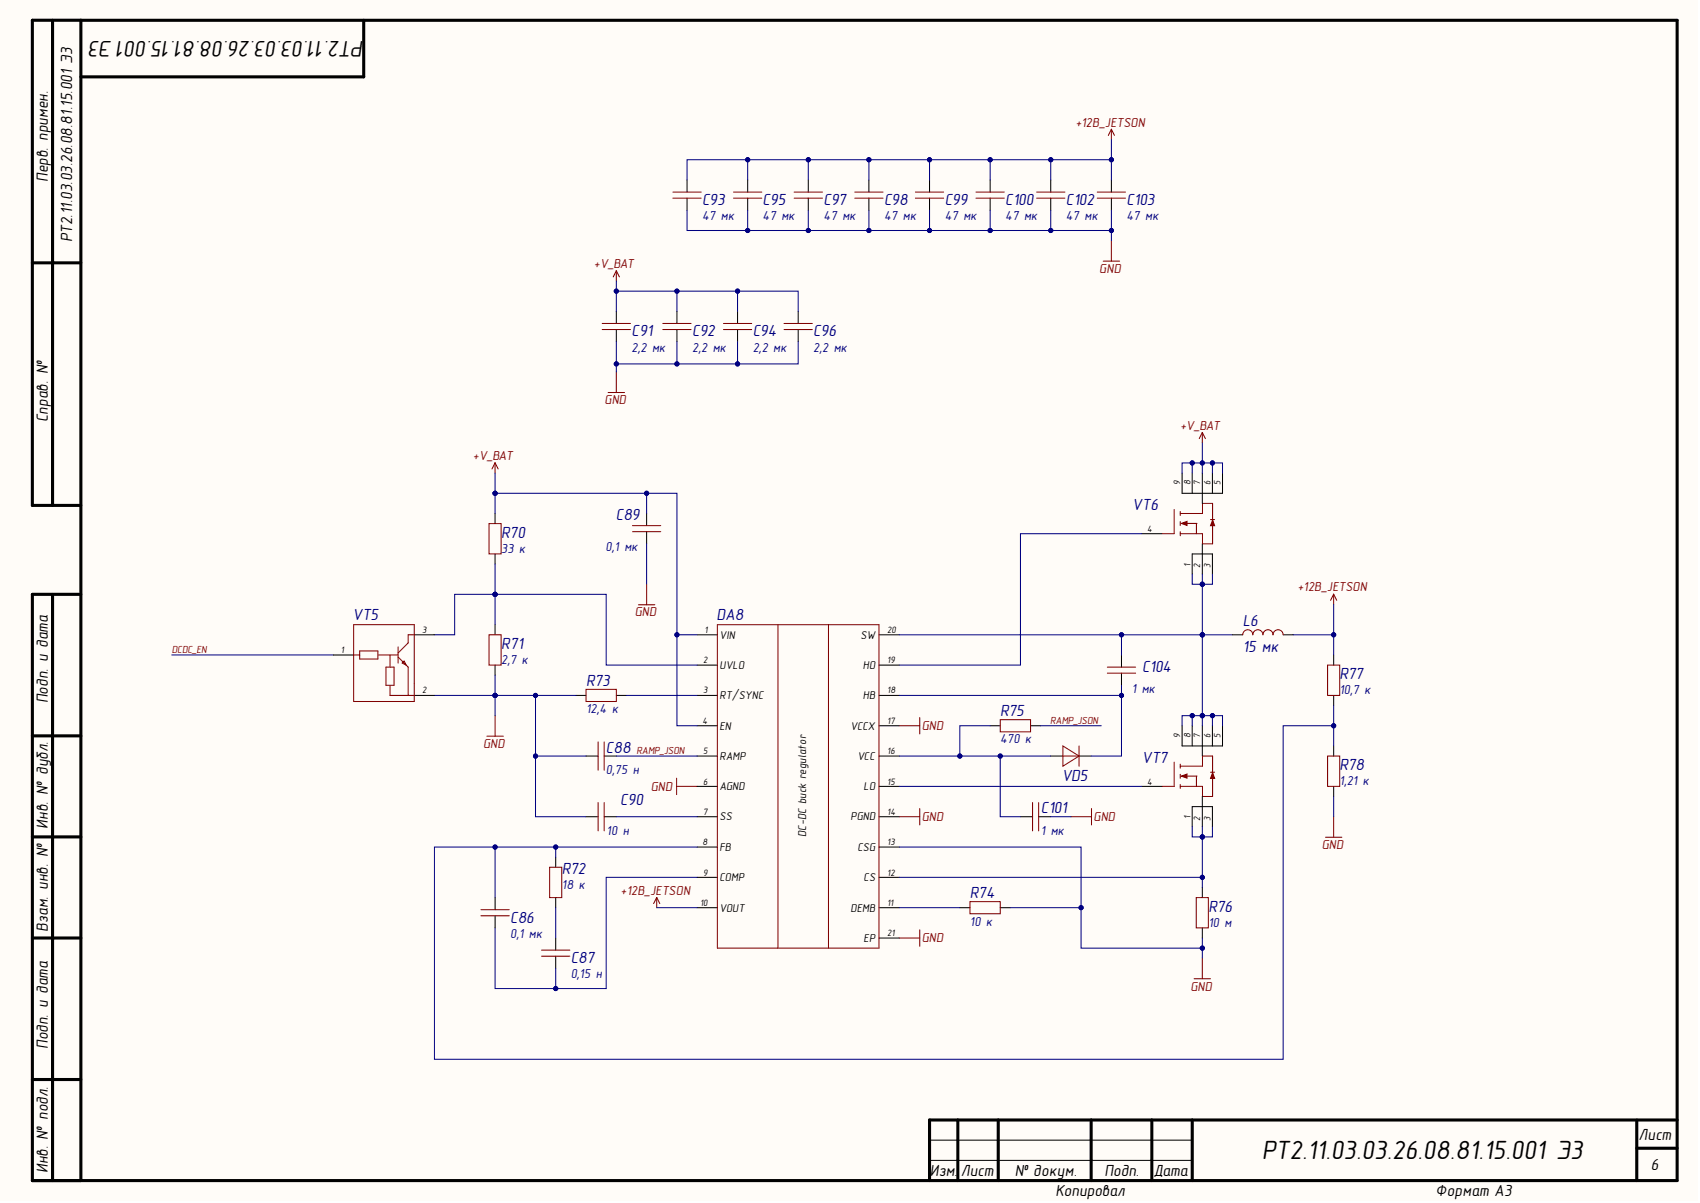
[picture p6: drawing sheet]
<svg xmlns="http://www.w3.org/2000/svg" width="420mm" height="297mm" viewBox="0 0 420 297" stroke-linecap="round" stroke-linejoin="round" font-family="sans-serif">
<defs><g id="words">
<text font-size="6.6" x="311.6" y="286.3">РТ2.11.03.03.26.08.81.15.001 Э3</text>
<text font-size="5.6" x="89.9" y="10.1" transform="rotate(-180 89.9 10.1)">РТ2.11.03.03.26.08.81.15.001 Э3</text>
<g font-size="4">
<text x="11.8" y="45" transform="rotate(-90 11.8 45)">Перв. примен.</text>
<text x="17.8" y="59.8" transform="rotate(-90 17.8 59.8)">РТ2.11.03.03.26.08.81.15.001 Э3</text>
<text x="11.8" y="104.2" transform="rotate(-90 11.8 104.2)">Справ. №</text>
<text x="11.8" y="173.7" transform="rotate(-90 11.8 173.7)">Подп. и дата</text>
<text x="11.8" y="204.6" transform="rotate(-90 11.8 204.6)">Инв. № дубл.</text>
<text x="11.8" y="230.1" transform="rotate(-90 11.8 230.1)">Взам. инв. №</text>
<text x="11.8" y="259" transform="rotate(-90 11.8 259)">Подп. и дата</text>
<text x="404.6" y="281.4">Лист</text>
<text x="11.8" y="289.7" transform="rotate(-90 11.8 289.7)">Инв. № подл.</text>
<text x="229.7" y="290.3">Изм.</text>
<text x="237.3" y="290.3">Лист</text>
<text x="250.6" y="290.3">№ докум.</text>
<text x="272.7" y="290.3">Подп.</text>
<text x="284.8" y="290.3">Дата</text>
<text x="407.7" y="288.9">6</text>
<text x="260.7" y="295.3">Копировал</text>
<text x="354.5" y="295.3">Формат А3</text>
</g>
<g font-size="4" fill="#000080">
<text x="173.4" y="50.7">C93</text>
<text x="188.3" y="50.7">C95</text>
<text x="203.4" y="50.7">C97</text>
<text x="218.3" y="50.7">C98</text>
<text x="233.3" y="50.7">C99</text>
<text x="248.2" y="50.7">C100</text>
<text x="263.2" y="50.7">C102</text>
<text x="278.1" y="50.7">C103</text>
<text x="156" y="83.1">C91</text>
<text x="170.9" y="83.1">C92</text>
<text x="185.9" y="83.1">C94</text>
<text x="200.8" y="83.1">C96</text>
<text x="152.1" y="128.4">C89</text>
<text x="279.6" y="126">VT6</text>
<text x="123.8" y="132.8">R70</text>
<text x="87" y="153.1">VT5</text>
<text x="176.9" y="153.1">DA8</text>
<text x="306.9" y="154.7">L6</text>
<text x="123.8" y="160.2">R71</text>
<text x="306.9" y="161">15 мк</text>
<text x="282" y="165.9">C104</text>
<text x="330.8" y="167.8">R77</text>
<text x="144.7" y="169.4">R73</text>
<text x="247" y="176.9">R75</text>
<text x="149.6" y="185.9">C88</text>
<text x="282" y="188.4">VT7</text>
<text x="330.8" y="190.2">R78</text>
<text x="262.2" y="193">VD5</text>
<text x="153.2" y="198.9">C90</text>
<text x="257" y="200.8">C101</text>
<text x="138.7" y="215.9">R72</text>
<text x="239.5" y="221.8">R74</text>
<text x="126" y="227.9">C86</text>
<text x="298.4" y="225.2">R76</text>
<text x="140.9" y="237.8">C87</text>
</g>
<g font-size="3.3" fill="#800000">
<text x="265.6" y="31.3">+12В_JETSON</text>
<text x="146.7" y="66.2">+V_BAT</text>
<text x="271.5" y="67.4">GND</text>
<text x="149.3" y="99.8">GND</text>
<text x="291.4" y="106.2">+V_BAT</text>
<text x="116.8" y="113.6">+V_BAT</text>
<text x="320.4" y="146">+12В_JETSON</text>
<text x="156.7" y="152.2">GND</text>
<text x="119.3" y="184.7">GND</text>
<text x="227.6" y="180.3">GND</text>
<text x="160.7" y="195.3">GND</text>
<text x="227.6" y="202.8">GND</text>
<text x="270" y="202.8">GND</text>
<text x="326.4" y="209.6">GND</text>
<text x="153.3" y="220.9">+12В_JETSON</text>
<text x="227.6" y="232.7">GND</text>
<text x="293.9" y="244.6">GND</text>
</g>
<g font-size="3.3" fill="#000080">
<text x="173.4" y="54.3">47 мк</text>
<text x="188.3" y="54.3">47 мк</text>
<text x="203.4" y="54.3">47 мк</text>
<text x="218.3" y="54.3">47 мк</text>
<text x="233.3" y="54.3">47 мк</text>
<text x="248.2" y="54.3">47 мк</text>
<text x="263.2" y="54.3">47 мк</text>
<text x="278.1" y="54.3">47 мк</text>
<text x="156" y="86.8">2,2 мк</text>
<text x="170.9" y="86.8">2,2 мк</text>
<text x="185.9" y="86.8">2,2 мк</text>
<text x="200.8" y="86.8">2,2 мк</text>
<text x="123.8" y="136.5">33 к</text>
<text x="149.6" y="136.2">0,1 мк</text>
<text x="123.8" y="164">2,7 к</text>
<text x="279.5" y="171.1">1 мк</text>
<text x="330.8" y="171.4">10,7 к</text>
<text x="144.7" y="176.1">12,4 к</text>
<text x="247" y="183.6">470 к</text>
<text x="149.6" y="191.1">0,75 н</text>
<text x="330.8" y="193.9">1,21 к</text>
<text x="149.8" y="206.1">10 н</text>
<text x="257" y="206.1">1 мк</text>
<text x="138.7" y="219.6">18 к</text>
<text x="126" y="231.6">0,1 мк</text>
<text x="239.5" y="228.5">10 к</text>
<text x="298.4" y="228.8">10 м</text>
<text x="140.9" y="241.6">0,15 н</text>
</g>
<g font-size="2.8">
<text x="177.7" y="157.7">VIN</text>
<text x="212.5" y="157.7">SW</text>
<text x="177.7" y="165.2">UVLO</text>
<text x="213.1" y="165.2">HO</text>
<text x="177.7" y="172.7">RT/SYNC</text>
<text x="213.1" y="172.7">HB</text>
<text x="177.7" y="180.2">EN</text>
<text x="210" y="180.2">VCCX</text>
<text x="177.7" y="187.6">RAMP</text>
<text x="211.7" y="187.6">VCC</text>
<text x="177.7" y="195.2">AGND</text>
<text x="213.3" y="195.2">LO</text>
<text x="177.7" y="202.6">SS</text>
<text x="210" y="202.6">PGND</text>
<text x="199.1" y="206.6" transform="rotate(-90 199.1 206.6)">DC-DC buck regulator</text>
<text x="177.7" y="210.1">FB</text>
<text x="211.7" y="210.1">CSG</text>
<text x="177.7" y="217.6">COMP</text>
<text x="213.3" y="217.6">CS</text>
<text x="177.7" y="225.1">VOUT</text>
<text x="210" y="225.1">DEMB</text>
<text x="213.3" y="232.6">EP</text>
</g>
<g font-size="2.6" fill="#800000">
<text x="42.4" y="161.2">DCDC_EN</text>
<text x="259.3" y="178.7">RAMP_JSON</text>
<text x="157.2" y="186.2">RAMP_JSON</text>
</g>
<g font-size="2.3">
<text x="291.4" y="119.8" transform="rotate(-90 291.4 119.8)">9</text>
<text x="293.9" y="119.8" transform="rotate(-90 293.9 119.8)">8</text>
<text x="296.4" y="119.8" transform="rotate(-90 296.4 119.8)">7</text>
<text x="298.9" y="119.8" transform="rotate(-90 298.9 119.8)">6</text>
<text x="301.4" y="119.8" transform="rotate(-90 301.4 119.8)">5</text>
<text x="283.3" y="131.3">4</text>
<text x="293.9" y="140" transform="rotate(-90 293.9 140)">1</text>
<text x="296.4" y="140.2" transform="rotate(-90 296.4 140.2)">2</text>
<text x="298.9" y="140.2" transform="rotate(-90 298.9 140.2)">3</text>
<text x="84.2" y="161.3">1</text>
<text x="104.3" y="156.3">3</text>
<text x="174" y="156.3">1</text>
<text x="219.1" y="156.3">20</text>
<text x="173.6" y="163.7">2</text>
<text x="219.1" y="163.7">19</text>
<text x="104.3" y="171.2">2</text>
<text x="173.6" y="171.2">3</text>
<text x="219.1" y="171.2">18</text>
<text x="173.5" y="178.8">4</text>
<text x="219.1" y="178.8">17</text>
<text x="291.4" y="182.2" transform="rotate(-90 291.4 182.2)">9</text>
<text x="293.9" y="182.2" transform="rotate(-90 293.9 182.2)">8</text>
<text x="296.4" y="182.2" transform="rotate(-90 296.4 182.2)">7</text>
<text x="298.9" y="182.2" transform="rotate(-90 298.9 182.2)">6</text>
<text x="301.4" y="182.2" transform="rotate(-90 301.4 182.2)">5</text>
<text x="173.6" y="186.2">5</text>
<text x="219.1" y="186.2">16</text>
<text x="173.6" y="193.7">6</text>
<text x="219.1" y="193.7">15</text>
<text x="283.3" y="193.7">4</text>
<text x="173.6" y="201.2">7</text>
<text x="219.1" y="201.2">14</text>
<text x="293.9" y="202.3" transform="rotate(-90 293.9 202.3)">1</text>
<text x="296.4" y="202.7" transform="rotate(-90 296.4 202.7)">2</text>
<text x="298.9" y="202.7" transform="rotate(-90 298.9 202.7)">3</text>
<text x="173.5" y="208.7">8</text>
<text x="219.1" y="208.7">13</text>
<text x="173.6" y="216.2">9</text>
<text x="219.1" y="216.2">12</text>
<text x="172.9" y="223.6">10</text>
<text x="219.1" y="223.6">11</text>
<text x="219.1" y="231.2">21</text>
</g>
</g></defs>
<g fill="#fffcf8">
<path d="M0 0h419.2v296.5h-419.2z" fill-rule="evenodd"/>
<path d="M0 0h419.2v296.5h-419.2z" fill-rule="evenodd"/>
</g>
<g fill="none" stroke="#000" stroke-width=".76">
<path d="M13 5v119.8M20 5v286.5M89.8 5v14h-69.8M8 64.9h12M20 124.8h-12v-119.8h406.2v286.5h-406.2v-144.7M8 146.8h12M13 146.8v144.7M8 181.7h12M8 206.6h12M8 231.6h12M8 266.6h12M236.5 276.5v15"/>
<path d="M246.5 276.5v15M269.5 276.5v15M284.4 276.5v15M294.4 276.5v15M404.2 276.5v15M414.2 276.5h-184.7v15M404.2 283.5h10"/>
</g>
<g fill="none" stroke="#000" stroke-width=".25">
<path d="M122.3 126.8v2.5M122.3 136.8v2.5M159.7 126.8v3M159.7 131.3v3M122.3 154.2v2.5M122.3 164.2v2.5M142.2 171.7h2.5M152.2 171.7h2.5M244.5 179.2h2.5M254.5 179.2h2.5M276.9 161.7v3M276.9 166.2v3"/>
<path d="M144.7 186.7h3M149.2 186.7h3M144.7 201.7h3M149.2 201.7h3M252 201.7h3M256.5 201.7h3M296.9 219.1v2.5M137.2 231.6v3M137.2 236.1v3M237 224.1h2.5M247 224.1h2.5M296.9 229.1v2.5"/>
<path d="M229.5 286.5h64.9M229.5 281.5h64.9"/>
</g>
<g fill="none" stroke="#800000" stroke-width=".25">
<path d="M120.8 129.3h3v7.5h-3zM156.2 129.8h7M156.2 131.3h7M120.8 156.7h3v7.5h-3zM144.7 170.2h7.5v3h-7.5zM247 177.7h7.5v3h-7.5zM273.4 164.7h7M273.4 166.2h7M147.7 183.2v7M147.7 198.2v7M149.2 183.2v7M149.2 198.2v7"/>
<path d="M255 198.2v7M256.5 198.2v7M291.5 189.2h5.4M291.5 194.2h5.4M291.5 193.7v1M292.1 191.6h3.5M133.7 234.6h7M133.7 236.1h7M239.5 222.6h7.5v3h-7.5zM295.4 221.6h3v7.5h-3z"/>
</g>
<path d="M291.7 191.6l1.4-.5v1z" fill="#800000"/>
<path d="M290 188.2v6h-3M291.5 188.7v1M291.5 191.2v1M291.7 191.6l1.4-.5v1zM295.4 191.7v2.5M299.4 186.7h-2.5v2.5M299.4 191.2v5.5h-2.5v-2.5" fill="none" stroke="#800000" stroke-width=".25"/>
<path d="M299.4 190.8l.5 1.4h-1z" fill="#800000"/>
<path d="M291.5 126.8h5.4M291.5 131.8h5.4M291.5 131.3v1M292.1 129.2h3.5M298.9 190.7h1M299.4 190.8l.5 1.4h-1zM299.4 186.7v5" fill="none" stroke="#800000" stroke-width=".25"/>
<path d="M291.9 179.2v5h10v-5M294.4 179.2v5M296.9 179.2v7.5M299.4 179.2v5M281.9 194.2h5M296.9 196.7v7.5M294.4 204.2v-5h5v5" fill="none" stroke="#000" stroke-width=".25"/>
<path d="M291.7 129.2l1.4-.5v1z" fill="#800000"/>
<path d="M290 125.8v6h-3M291.5 126.3v1M291.5 128.8v1M291.7 129.2l1.4-.5v1zM295.4 129.3v2.5M299.4 124.3h-2.5v2.5M299.4 128.8v5.5h-2.5v-2.5" fill="none" stroke="#800000" stroke-width=".25"/>
<path d="M299.4 128.4l.5 1.4h-1z" fill="#800000"/>
<g fill="none" stroke="#800000" stroke-width=".25">
<path d="M274.5 31.9v2.6M274.5 31.9l-.8 1.5M274.5 31.9l.7 1.5M166.2 47.4h7M166.2 48.9h7M181.1 47.4h7M181.1 48.9h7M196.1 47.4h7M196.1 48.9h7M211.1 47.4h7M211.1 48.9h7M226 47.4h7"/>
<path d="M226 48.9h7M241 47.4h7M241 48.9h7M256 47.4h7M256 48.9h7M271 47.4h6.9M271 48.9h6.9M274.5 59.4v5.1M148.7 79.9h7M152.2 66.9l-.8 1.5M152.2 66.9l.8 1.5M152.2 66.9v2.5"/>
<path d="M163.7 79.9h7M178.6 79.9h7M193.6 79.9h7M272.4 64.5h4.1M148.7 81.4h7M150.2 96.9h4M152.2 91.8v5.1M163.7 81.4h7M178.6 81.4h7M193.6 81.4h7M122.3 114.3l-.8 1.5M122.3 114.3l.7 1.5"/>
<path d="M122.3 114.3v2.5M296.9 106.8l-.8 1.5M296.9 106.8l.8 1.5M296.9 106.8v2.5M298.9 128.3h1M299.4 128.4l.5 1.4h-1zM299.4 124.3v5M157.7 149.3h4M159.7 144.3v5M177.1 154.2h40v79.9h-40zM192.1 154.2v79.9M204.6 154.2v79.9"/>
<path d="M329.3 146.7l-.7 1.5M329.3 146.7l.8 1.5M329.3 146.7v2.6M122.3 176.7v5.1M222.1 179.2h5M227.1 177.2v4M327.8 164.2h3v7.5h-3zM120.2 181.8h4.1M167.1 192.1v4.1M167.1 194.2h5.1M227.1 199.6v4.1M269.5 199.6v4.1"/>
<path d="M327.8 186.7h3v7.5h-3zM135.7 214.1h3v7.5h-3zM222.1 201.7h5M264.5 201.7h5M327.3 206.7h4.1M329.3 201.7v5M162.2 221.6l-.8 1.5M162.2 221.6l.7 1.5M162.2 221.6v2.5M222.1 231.6h5M227.1 229.6v4M296.9 236.6v5.1"/>
<path d="M294.9 241.7h4"/>
</g>
<g fill="none" stroke="#000" stroke-width=".25">
<path d="M169.7 44.4v3M169.7 48.9v3M184.6 44.4v3M184.6 48.9v3M199.6 44.4v3M199.6 48.9v3M214.6 44.4v3M214.6 48.9v3M229.5 44.4v3M229.5 48.9v3M244.5 44.4v3M244.5 48.9v3"/>
<path d="M259.5 44.4v3M259.5 48.9v3M274.5 44.4v3M274.5 48.9v3M152.2 76.9v3M167.2 76.9v3M182.1 76.9v3M197.1 76.9v3M152.2 81.4v3M167.2 81.4v3M182.1 81.4v3M197.1 81.4v3"/>
<path d="M291.9 116.8v5h10v-5M294.4 116.8v5M296.9 116.8v7.5M299.4 116.8v5M281.9 131.8h5M296.9 134.3v7.5M172.2 156.7h4.9M217.1 156.7h5M294.4 141.8v-5h5v5M172.2 164.2h4.9M172.2 171.7h4.9M172.2 179.2h4.9"/>
<path d="M217.1 164.2h5M217.1 171.7h5M217.1 179.2h5M329.3 161.7v2.5M329.3 171.7v2.5M172.2 186.7h4.9M172.2 194.2h4.9M217.1 186.7h5M217.1 194.2h5M259.5 186.7h3M266.5 186.7h3M329.3 184.2v2.5"/>
<path d="M329.3 194.2v2.5M137.2 211.6v2.5M172.2 201.7h4.9M172.2 209.2h4.9M172.2 216.6h4.9M217.1 201.7h5M217.1 209.2h5M217.1 216.6h5M137.2 221.6v2.5M172.2 224.1h4.9M217.1 224.1h5M217.1 231.6h5"/>
</g>
<path d="M262.5 184.2l4 2.5-4 2.5zM262.5 186.7h4M266.5 184.2v5" fill="none" stroke="#980000" stroke-width=".25"/>
<path d="M159.7 134.3v10M132.2 186.7h12.5M329.3 196.7v5M152.2 201.7h20" fill="none" stroke="#000080" stroke-width=".25"/>
<circle cx="132.2" cy="186.7" r=".51" fill="#000080"/>
<g fill="none" stroke="#000080" stroke-width=".25">
<path d="M244.5 179.2h-7.5v7.5M137.2 224.1v7.5"/>
<circle cx="132.2" cy="186.7" r=".51"/>
</g>
<circle cx="237" cy="186.7" r=".51" fill="#000080"/>
<g fill="none" stroke="#000080" stroke-width=".25">
<path d="M159.7 121.8v5M259.5 201.7h5"/>
<circle cx="237" cy="186.7" r=".51"/>
</g>
<circle cx="159.7" cy="121.8" r=".51" fill="#000080"/>
<g fill="none" stroke="#000080" stroke-width=".25">
<path d="M152.2 71.9v5"/>
<circle cx="159.7" cy="121.8" r=".51"/>
</g>
<circle cx="152.2" cy="71.9" r=".51" fill="#000080"/>
<g fill="none" stroke="#000080" stroke-width=".25">
<path d="M122.3 146.8v7.4"/>
<circle cx="152.2" cy="71.9" r=".51"/>
</g>
<circle cx="122.3" cy="146.8" r=".51" fill="#000080"/>
<g fill="none" stroke="#000080" stroke-width=".25">
<path d="M122.3 121.8v5"/>
<circle cx="122.3" cy="146.8" r=".51"/>
</g>
<circle cx="122.3" cy="121.8" r=".51" fill="#000080"/>
<g fill="none" stroke="#000080" stroke-width=".25">
<path d="M122.3 139.3v7.5"/>
<circle cx="122.3" cy="121.8" r=".51"/>
</g>
<circle cx="122.3" cy="146.8" r=".51" fill="#000080"/>
<g fill="none" stroke="#000080" stroke-width=".25">
<path d="M167.2 156.7h5"/>
<circle cx="122.3" cy="146.8" r=".51"/>
</g>
<circle cx="167.2" cy="156.7" r=".51" fill="#000080"/>
<g fill="none" stroke="#000080" stroke-width=".25">
<path d="M122.3 146.8h27.4v17.4h22.5M154.7 171.7h17.5"/>
<circle cx="167.2" cy="156.7" r=".51"/>
</g>
<circle cx="122.3" cy="146.8" r=".51" fill="#000080"/>
<g fill="none" stroke="#000080" stroke-width=".25">
<path d="M122.3 171.7h9.9M152.2 186.7h20"/>
<circle cx="122.3" cy="146.8" r=".51"/>
</g>
<circle cx="122.3" cy="171.7" r=".51" fill="#000080"/>
<circle cx="122.3" cy="171.7" r=".51" fill="none" stroke="#000080" stroke-width=".25"/>
<circle cx="132.2" cy="171.7" r=".51" fill="#000080"/>
<g fill="none" stroke="#000080" stroke-width=".25">
<path d="M122.3 171.7v5"/>
<circle cx="132.2" cy="171.7" r=".51"/>
</g>
<circle cx="122.3" cy="171.7" r=".51" fill="#000080"/>
<g fill="none" stroke="#000080" stroke-width=".25">
<path d="M122.3 166.7v5"/>
<circle cx="122.3" cy="171.7" r=".51"/>
</g>
<circle cx="122.3" cy="171.7" r=".51" fill="#000080"/>
<g fill="none" stroke="#000080" stroke-width=".25">
<path d="M107.3 171.7h15"/>
<circle cx="122.3" cy="171.7" r=".51"/>
</g>
<circle cx="122.3" cy="171.7" r=".51" fill="#000080"/>
<g fill="none" stroke="#000080" stroke-width=".25">
<path d="M276.9 156.7v5"/>
<circle cx="122.3" cy="171.7" r=".51"/>
</g>
<circle cx="276.9" cy="156.7" r=".51" fill="#000080"/>
<g fill="none" stroke="#000080" stroke-width=".25">
<path d="M281.9 131.8h-29.9v32.4h-29.9M249.5 224.1h17.5"/>
<circle cx="276.9" cy="156.7" r=".51"/>
</g>
<circle cx="267" cy="224.1" r=".51" fill="#000080"/>
<g fill="none" stroke="#000080" stroke-width=".25">
<path d="M294.4 114.3h-2.5v2.5M222.1 224.1h14.9"/>
<circle cx="267" cy="224.1" r=".51"/>
</g>
<circle cx="294.4" cy="114.3" r=".51" fill="#000080"/>
<g fill="none" stroke="#000080" stroke-width=".25">
<path d="M299.4 114.3h-2.5v2.5"/>
<circle cx="294.4" cy="114.3" r=".51"/>
</g>
<circle cx="296.9" cy="114.3" r=".51" fill="#000080"/>
<circle cx="296.9" cy="114.3" r=".51" fill="none" stroke="#000080" stroke-width=".25"/>
<circle cx="299.4" cy="114.3" r=".51" fill="#000080"/>
<g fill="none" stroke="#000080" stroke-width=".25">
<path d="M299.4 116.8v-2.5h2.5v2.5"/>
<circle cx="299.4" cy="114.3" r=".51"/>
</g>
<circle cx="299.4" cy="114.3" r=".51" fill="#000080"/>
<g fill="none" stroke="#000080" stroke-width=".25">
<path d="M296.9 141.8v2.5"/>
<circle cx="299.4" cy="114.3" r=".51"/>
</g>
<circle cx="296.9" cy="144.3" r=".51" fill="#000080"/>
<g fill="none" stroke="#000080" stroke-width=".25">
<path d="M296.9 204.2v2.4"/>
<circle cx="296.9" cy="144.3" r=".51"/>
</g>
<circle cx="296.9" cy="206.6" r=".51" fill="#000080"/>
<g fill="none" stroke="#000080" stroke-width=".25">
<path d="M122.3 116.8v5M42.4 161.7h39.9"/>
<circle cx="296.9" cy="206.6" r=".51"/>
</g>
<circle cx="122.3" cy="121.8" r=".51" fill="#000080"/>
<g fill="none" stroke="#000080" stroke-width=".25">
<path d="M296.9 144.3v12.4M222.1 194.2h59.8"/>
<circle cx="122.3" cy="121.8" r=".51"/>
</g>
<circle cx="296.9" cy="144.3" r=".51" fill="#000080"/>
<circle cx="296.9" cy="144.3" r=".51" fill="none" stroke="#000080" stroke-width=".25"/>
<circle cx="296.9" cy="156.7" r=".51" fill="#000080"/>
<g fill="none" stroke="#000080" stroke-width=".25">
<path d="M296.9 216.6v2.5"/>
<circle cx="296.9" cy="156.7" r=".51"/>
</g>
<circle cx="296.9" cy="216.6" r=".51" fill="#000080"/>
<g fill="none" stroke="#000080" stroke-width=".25">
<path d="M296.9 206.6v10h-74.8"/>
<circle cx="296.9" cy="216.6" r=".51"/>
</g>
<circle cx="296.9" cy="216.6" r=".51" fill="#000080"/>
<circle cx="296.9" cy="216.6" r=".51" fill="none" stroke="#000080" stroke-width=".25"/>
<circle cx="296.9" cy="206.6" r=".51" fill="#000080"/>
<g fill="none" stroke="#000080" stroke-width=".25">
<path d="M296.9 109.3v5h-2.5v2.5"/>
<circle cx="296.9" cy="206.6" r=".51"/>
</g>
<circle cx="294.4" cy="114.3" r=".51" fill="#000080"/>
<circle cx="294.4" cy="114.3" r=".51" fill="none" stroke="#000080" stroke-width=".25"/>
<circle cx="296.9" cy="114.3" r=".51" fill="#000080"/>
<g fill="none" stroke="#000080" stroke-width=".25">
<path d="M296.9 231.6v5"/>
<circle cx="296.9" cy="114.3" r=".51"/>
</g>
<circle cx="296.9" cy="234.1" r=".51" fill="#000080"/>
<g fill="none" stroke="#000080" stroke-width=".25">
<path d="M222.1 156.7h74.8"/>
<circle cx="296.9" cy="234.1" r=".51"/>
</g>
<circle cx="296.9" cy="156.7" r=".51" fill="#000080"/>
<circle cx="296.9" cy="156.7" r=".51" fill="none" stroke="#000080" stroke-width=".25"/>
<circle cx="276.9" cy="156.7" r=".51" fill="#000080"/>
<g fill="none" stroke="#000080" stroke-width=".25">
<path d="M296.9 156.7h7.5"/>
<circle cx="276.9" cy="156.7" r=".51"/>
</g>
<circle cx="296.9" cy="156.7" r=".51" fill="#000080"/>
<g fill="none" stroke="#000080" stroke-width=".25">
<path d="M296.9 156.7v20"/>
<circle cx="296.9" cy="156.7" r=".51"/>
</g>
<circle cx="296.9" cy="176.7" r=".51" fill="#000080"/>
<circle cx="296.9" cy="176.7" r=".51" fill="none" stroke="#000080" stroke-width=".25"/>
<circle cx="296.9" cy="156.7" r=".51" fill="#000080"/>
<g fill="none" stroke="#000080" stroke-width=".25">
<path d="M294.4 176.7v2.5"/>
<circle cx="296.9" cy="156.7" r=".51"/>
</g>
<circle cx="294.4" cy="176.7" r=".51" fill="#000080"/>
<g fill="none" stroke="#000080" stroke-width=".25">
<path d="M296.9 176.7v2.5"/>
<circle cx="294.4" cy="176.7" r=".51"/>
</g>
<circle cx="296.9" cy="176.7" r=".51" fill="#000080"/>
<g fill="none" stroke="#000080" stroke-width=".25">
<path d="M299.4 176.7v2.5"/>
<circle cx="296.9" cy="176.7" r=".51"/>
</g>
<circle cx="299.4" cy="176.7" r=".51" fill="#000080"/>
<g fill="none" stroke="#000080" stroke-width=".25">
<path d="M122.3 121.8h44.9v57.4h5"/>
<circle cx="299.4" cy="176.7" r=".51"/>
</g>
<circle cx="122.3" cy="121.8" r=".51" fill="#000080"/>
<circle cx="122.3" cy="121.8" r=".51" fill="none" stroke="#000080" stroke-width=".25"/>
<circle cx="159.7" cy="121.8" r=".51" fill="#000080"/>
<circle cx="159.7" cy="121.8" r=".51" fill="none" stroke="#000080" stroke-width=".25"/>
<circle cx="167.2" cy="156.7" r=".51" fill="#000080"/>
<g fill="none" stroke="#000080" stroke-width=".25">
<path d="M142.2 171.7h-10v30h12.5"/>
<circle cx="167.2" cy="156.7" r=".51"/>
</g>
<circle cx="132.2" cy="186.7" r=".51" fill="#000080"/>
<circle cx="132.2" cy="186.7" r=".51" fill="none" stroke="#000080" stroke-width=".25"/>
<circle cx="132.2" cy="171.7" r=".51" fill="#000080"/>
<g fill="none" stroke="#000080" stroke-width=".25">
<path d="M222.1 209.2h44.9v24.9h29.9"/>
<circle cx="132.2" cy="171.7" r=".51"/>
</g>
<circle cx="267" cy="224.1" r=".51" fill="#000080"/>
<circle cx="267" cy="224.1" r=".51" fill="none" stroke="#000080" stroke-width=".25"/>
<circle cx="296.9" cy="234.1" r=".51" fill="#000080"/>
<g fill="none" stroke="#000080" stroke-width=".25">
<path d="M172.2 216.6h-22.5v27.5h-27.4v-15"/>
<circle cx="296.9" cy="234.1" r=".51"/>
</g>
<circle cx="137.2" cy="244.1" r=".51" fill="#000080"/>
<g fill="none" stroke="#000080" stroke-width=".25">
<path d="M197.1 84.4v5.5h-44.9v2"/>
<circle cx="137.2" cy="244.1" r=".51"/>
</g>
<circle cx="152.2" cy="89.9" r=".51" fill="#000080"/>
<circle cx="152.2" cy="89.9" r=".51" fill="none" stroke="#000080" stroke-width=".25"/>
<circle cx="167.2" cy="89.9" r=".51" fill="#000080"/>
<circle cx="167.2" cy="89.9" r=".51" fill="none" stroke="#000080" stroke-width=".25"/>
<circle cx="182.1" cy="89.9" r=".51" fill="#000080"/>
<g fill="none" stroke="#000080" stroke-width=".25">
<path d="M294.4 204.2v2.4h5v-2.4"/>
<circle cx="182.1" cy="89.9" r=".51"/>
</g>
<circle cx="296.9" cy="206.6" r=".51" fill="#000080"/>
<g fill="none" stroke="#000080" stroke-width=".25">
<path d="M294.4 141.8v2.5h5v-2.5"/>
<circle cx="296.9" cy="206.6" r=".51"/>
</g>
<circle cx="296.9" cy="144.3" r=".51" fill="#000080"/>
<g fill="none" stroke="#000080" stroke-width=".25">
<path d="M291.9 179.2v-2.5h10v2.5"/>
<circle cx="296.9" cy="144.3" r=".51"/>
</g>
<circle cx="299.4" cy="176.7" r=".51" fill="#000080"/>
<circle cx="299.4" cy="176.7" r=".51" fill="none" stroke="#000080" stroke-width=".25"/>
<circle cx="296.9" cy="176.7" r=".51" fill="#000080"/>
<circle cx="296.9" cy="176.7" r=".51" fill="none" stroke="#000080" stroke-width=".25"/>
<circle cx="294.4" cy="176.7" r=".51" fill="#000080"/>
<g fill="none" stroke="#000080" stroke-width=".25">
<path d="M329.3 156.7v5M162.2 224.1h10"/>
<circle cx="294.4" cy="176.7" r=".51"/>
</g>
<circle cx="329.3" cy="156.7" r=".51" fill="#000080"/>
<g fill="none" stroke="#000080" stroke-width=".25">
<path d="M329.3 174.2v10"/>
<circle cx="329.3" cy="156.7" r=".51"/>
</g>
<circle cx="329.3" cy="179.2" r=".51" fill="#000080"/>
<g fill="none" stroke="#000080" stroke-width=".25">
<path d="M329.3 149.3v7.4h-9.9"/>
<circle cx="329.3" cy="179.2" r=".51"/>
</g>
<circle cx="329.3" cy="156.7" r=".51" fill="#000080"/>
<g fill="none" stroke="#000080" stroke-width=".25">
<path d="M247 186.7v15h5"/>
<circle cx="329.3" cy="156.7" r=".51"/>
</g>
<circle cx="247" cy="186.7" r=".51" fill="#000080"/>
<g fill="none" stroke="#000080" stroke-width=".25">
<path d="M222.1 186.7h37.4"/>
<circle cx="247" cy="186.7" r=".51"/>
</g>
<circle cx="237" cy="186.7" r=".51" fill="#000080"/>
<circle cx="237" cy="186.7" r=".51" fill="none" stroke="#000080" stroke-width=".25"/>
<circle cx="247" cy="186.7" r=".51" fill="#000080"/>
<g fill="none" stroke="#000080" stroke-width=".25">
<path d="M276.9 171.7v15h-7.4"/>
<circle cx="247" cy="186.7" r=".51"/>
</g>
<circle cx="276.9" cy="171.7" r=".51" fill="#000080"/>
<g fill="none" stroke="#000080" stroke-width=".25">
<path d="M276.9 169.2v2.5h-54.8"/>
<circle cx="276.9" cy="171.7" r=".51"/>
</g>
<circle cx="276.9" cy="171.7" r=".51" fill="#000080"/>
<g fill="none" stroke="#000080" stroke-width=".25">
<path d="M152.2 84.4v5.5"/>
<circle cx="276.9" cy="171.7" r=".51"/>
</g>
<circle cx="152.2" cy="89.9" r=".51" fill="#000080"/>
<g fill="none" stroke="#000080" stroke-width=".25">
<path d="M167.2 71.9v5"/>
<circle cx="152.2" cy="89.9" r=".51"/>
</g>
<circle cx="167.2" cy="71.9" r=".51" fill="#000080"/>
<g fill="none" stroke="#000080" stroke-width=".25">
<path d="M182.1 84.4v5.5"/>
<circle cx="167.2" cy="71.9" r=".51"/>
</g>
<circle cx="182.1" cy="89.9" r=".51" fill="#000080"/>
<g fill="none" stroke="#000080" stroke-width=".25">
<path d="M182.1 71.9v5"/>
<circle cx="182.1" cy="89.9" r=".51"/>
</g>
<circle cx="182.1" cy="71.9" r=".51" fill="#000080"/>
<g fill="none" stroke="#000080" stroke-width=".25">
<path d="M167.2 84.4v5.5"/>
<circle cx="182.1" cy="71.9" r=".51"/>
</g>
<circle cx="167.2" cy="89.9" r=".51" fill="#000080"/>
<g fill="none" stroke="#000080" stroke-width=".25">
<path d="M152.2 69.4v2.5h44.9v5"/>
<circle cx="167.2" cy="89.9" r=".51"/>
</g>
<circle cx="152.2" cy="71.9" r=".51" fill="#000080"/>
<circle cx="152.2" cy="71.9" r=".51" fill="none" stroke="#000080" stroke-width=".25"/>
<circle cx="167.2" cy="71.9" r=".51" fill="#000080"/>
<circle cx="167.2" cy="71.9" r=".51" fill="none" stroke="#000080" stroke-width=".25"/>
<circle cx="182.1" cy="71.9" r=".51" fill="#000080"/>
<g fill="none" stroke="#000080" stroke-width=".25">
<path d="M184.6 39.4v5"/>
<circle cx="182.1" cy="71.9" r=".51"/>
</g>
<circle cx="184.6" cy="39.4" r=".51" fill="#000080"/>
<g fill="none" stroke="#000080" stroke-width=".25">
<path d="M199.6 39.4v5"/>
<circle cx="184.6" cy="39.4" r=".51"/>
</g>
<circle cx="199.6" cy="39.4" r=".51" fill="#000080"/>
<g fill="none" stroke="#000080" stroke-width=".25">
<path d="M214.6 39.4v5"/>
<circle cx="199.6" cy="39.4" r=".51"/>
</g>
<circle cx="214.6" cy="39.4" r=".51" fill="#000080"/>
<g fill="none" stroke="#000080" stroke-width=".25">
<path d="M184.6 51.9v5"/>
<circle cx="214.6" cy="39.4" r=".51"/>
</g>
<circle cx="184.6" cy="56.9" r=".51" fill="#000080"/>
<g fill="none" stroke="#000080" stroke-width=".25">
<path d="M199.6 51.9v5"/>
<circle cx="184.6" cy="56.9" r=".51"/>
</g>
<circle cx="199.6" cy="56.9" r=".51" fill="#000080"/>
<g fill="none" stroke="#000080" stroke-width=".25">
<path d="M214.6 51.9v5"/>
<circle cx="199.6" cy="56.9" r=".51"/>
</g>
<circle cx="214.6" cy="56.9" r=".51" fill="#000080"/>
<g fill="none" stroke="#000080" stroke-width=".25">
<path d="M229.5 51.9v5h45v2.5"/>
<circle cx="214.6" cy="56.9" r=".51"/>
</g>
<circle cx="229.5" cy="56.9" r=".51" fill="#000080"/>
<circle cx="229.5" cy="56.9" r=".51" fill="none" stroke="#000080" stroke-width=".25"/>
<circle cx="244.5" cy="56.9" r=".51" fill="#000080"/>
<circle cx="244.5" cy="56.9" r=".51" fill="none" stroke="#000080" stroke-width=".25"/>
<circle cx="259.5" cy="56.9" r=".51" fill="#000080"/>
<circle cx="259.5" cy="56.9" r=".51" fill="none" stroke="#000080" stroke-width=".25"/>
<circle cx="274.5" cy="56.9" r=".51" fill="#000080"/>
<g fill="none" stroke="#000080" stroke-width=".25">
<path d="M122.3 146.8h-10v9.9h-5"/>
<circle cx="274.5" cy="56.9" r=".51"/>
</g>
<circle cx="122.3" cy="146.8" r=".51" fill="#000080"/>
<g fill="none" stroke="#000080" stroke-width=".25">
<path d="M229.5 39.4v5"/>
<circle cx="122.3" cy="146.8" r=".51"/>
</g>
<circle cx="229.5" cy="39.4" r=".51" fill="#000080"/>
<g fill="none" stroke="#000080" stroke-width=".25">
<path d="M169.7 51.9v5h59.8"/>
<circle cx="229.5" cy="39.4" r=".51"/>
</g>
<circle cx="229.5" cy="56.9" r=".51" fill="#000080"/>
<circle cx="229.5" cy="56.9" r=".51" fill="none" stroke="#000080" stroke-width=".25"/>
<circle cx="214.6" cy="56.9" r=".51" fill="#000080"/>
<circle cx="214.6" cy="56.9" r=".51" fill="none" stroke="#000080" stroke-width=".25"/>
<circle cx="199.6" cy="56.9" r=".51" fill="#000080"/>
<circle cx="199.6" cy="56.9" r=".51" fill="none" stroke="#000080" stroke-width=".25"/>
<circle cx="184.6" cy="56.9" r=".51" fill="#000080"/>
<g fill="none" stroke="#000080" stroke-width=".25">
<path d="M274.5 34.5v4.9h-104.8v5"/>
<circle cx="184.6" cy="56.9" r=".51"/>
</g>
<circle cx="274.5" cy="39.4" r=".51" fill="#000080"/>
<circle cx="274.5" cy="39.4" r=".51" fill="none" stroke="#000080" stroke-width=".25"/>
<circle cx="259.5" cy="39.4" r=".51" fill="#000080"/>
<circle cx="259.5" cy="39.4" r=".51" fill="none" stroke="#000080" stroke-width=".25"/>
<circle cx="244.5" cy="39.4" r=".51" fill="#000080"/>
<circle cx="244.5" cy="39.4" r=".51" fill="none" stroke="#000080" stroke-width=".25"/>
<circle cx="229.5" cy="39.4" r=".51" fill="#000080"/>
<circle cx="229.5" cy="39.4" r=".51" fill="none" stroke="#000080" stroke-width=".25"/>
<circle cx="214.6" cy="39.4" r=".51" fill="#000080"/>
<circle cx="214.6" cy="39.4" r=".51" fill="none" stroke="#000080" stroke-width=".25"/>
<circle cx="199.6" cy="39.4" r=".51" fill="#000080"/>
<circle cx="199.6" cy="39.4" r=".51" fill="none" stroke="#000080" stroke-width=".25"/>
<circle cx="184.6" cy="39.4" r=".51" fill="#000080"/>
<g fill="none" stroke="#000080" stroke-width=".25">
<path d="M122.3 209.2v12.4"/>
<circle cx="184.6" cy="39.4" r=".51"/>
</g>
<circle cx="122.3" cy="209.2" r=".51" fill="#000080"/>
<g fill="none" stroke="#000080" stroke-width=".25">
<path d="M137.2 209.2v2.4"/>
<circle cx="122.3" cy="209.2" r=".51"/>
</g>
<circle cx="137.2" cy="209.2" r=".51" fill="#000080"/>
<g fill="none" stroke="#000080" stroke-width=".25">
<path d="M329.3 179.2h-12.4v82.4h-209.6v-52.4h64.9"/>
<circle cx="137.2" cy="209.2" r=".51"/>
</g>
<circle cx="329.3" cy="179.2" r=".51" fill="#000080"/>
<circle cx="329.3" cy="179.2" r=".51" fill="none" stroke="#000080" stroke-width=".25"/>
<circle cx="122.3" cy="209.2" r=".51" fill="#000080"/>
<circle cx="122.3" cy="209.2" r=".51" fill="none" stroke="#000080" stroke-width=".25"/>
<circle cx="137.2" cy="209.2" r=".51" fill="#000080"/>
<g fill="none" stroke="#000080" stroke-width=".25">
<path d="M137.2 239.1v5"/>
<circle cx="137.2" cy="209.2" r=".51"/>
</g>
<circle cx="137.2" cy="244.1" r=".51" fill="#000080"/>
<g fill="none" stroke="#000080" stroke-width=".25">
<path d="M244.5 51.9v5M257 179.2h14.9"/>
<circle cx="137.2" cy="244.1" r=".51"/>
</g>
<circle cx="244.5" cy="56.9" r=".51" fill="#000080"/>
<g fill="none" stroke="#000080" stroke-width=".25">
<path d="M244.5 39.4v5"/>
<circle cx="244.5" cy="56.9" r=".51"/>
</g>
<circle cx="244.5" cy="39.4" r=".51" fill="#000080"/>
<g fill="none" stroke="#000080" stroke-width=".25">
<path d="M259.5 51.9v5"/>
<circle cx="244.5" cy="39.4" r=".51"/>
</g>
<circle cx="259.5" cy="56.9" r=".51" fill="#000080"/>
<g fill="none" stroke="#000080" stroke-width=".25">
<path d="M259.5 39.4v5"/>
<circle cx="259.5" cy="56.9" r=".51"/>
</g>
<circle cx="259.5" cy="39.4" r=".51" fill="#000080"/>
<g fill="none" stroke="#000080" stroke-width=".25">
<path d="M274.5 51.9v5"/>
<circle cx="259.5" cy="39.4" r=".51"/>
</g>
<circle cx="274.5" cy="56.9" r=".51" fill="#000080"/>
<g fill="none" stroke="#000080" stroke-width=".25">
<path d="M274.5 39.4v5"/>
<circle cx="274.5" cy="56.9" r=".51"/>
</g>
<circle cx="274.5" cy="39.4" r=".51" fill="#000080"/>
<circle cx="274.5" cy="39.4" r=".51" fill="none" stroke="#000080" stroke-width=".25"/>
<path d="M102.3 156.7h5M304.4 156.7h2.5M316.9 156.7h2.5M82.3 161.7h5M102.3 171.7h5M122.3 221.6v3M122.3 226.1v3" fill="none" stroke="#000" stroke-width=".25"/>
<g fill="none" stroke="#800000" stroke-width=".25">
<path d="M87.3 154.2h15v19h-15zM98.3 159.7v4M102.3 156.7h-1.5v2l-2.5 2.5M306.9 156.7a1.25 1.25 0 0 1 1.2-1.2 1.25 1.25 0 0 1 1.3 1.2 1.25 1.25 0 0 1 1.2-1.2 1.25 1.25 0 0 1 1.3 1.2 1.25 1.25 0 0 1 1.2-1.2 1.25 1.25 0 0 1 1.3 1.2 1.25 1.25 0 0 1 1.2-1.2 1.25 1.25 0 0 1 1.3 1.2M87.3 161.7h1.5M88.8 160.7h4.5v2h-4.5zM93.3 161.7h5M95.3 164.7h2v4.5h-2zM96.3 161.7v3M96.3 169.2v2.5h6M98.3 162.2l2.5 2.5v7M99.8 163.2l.5 1-1-.5z"/>
<path d="M118.8 224.6h7M118.8 226.1h7"/>
</g>
<use href="#words"/>
</svg>
